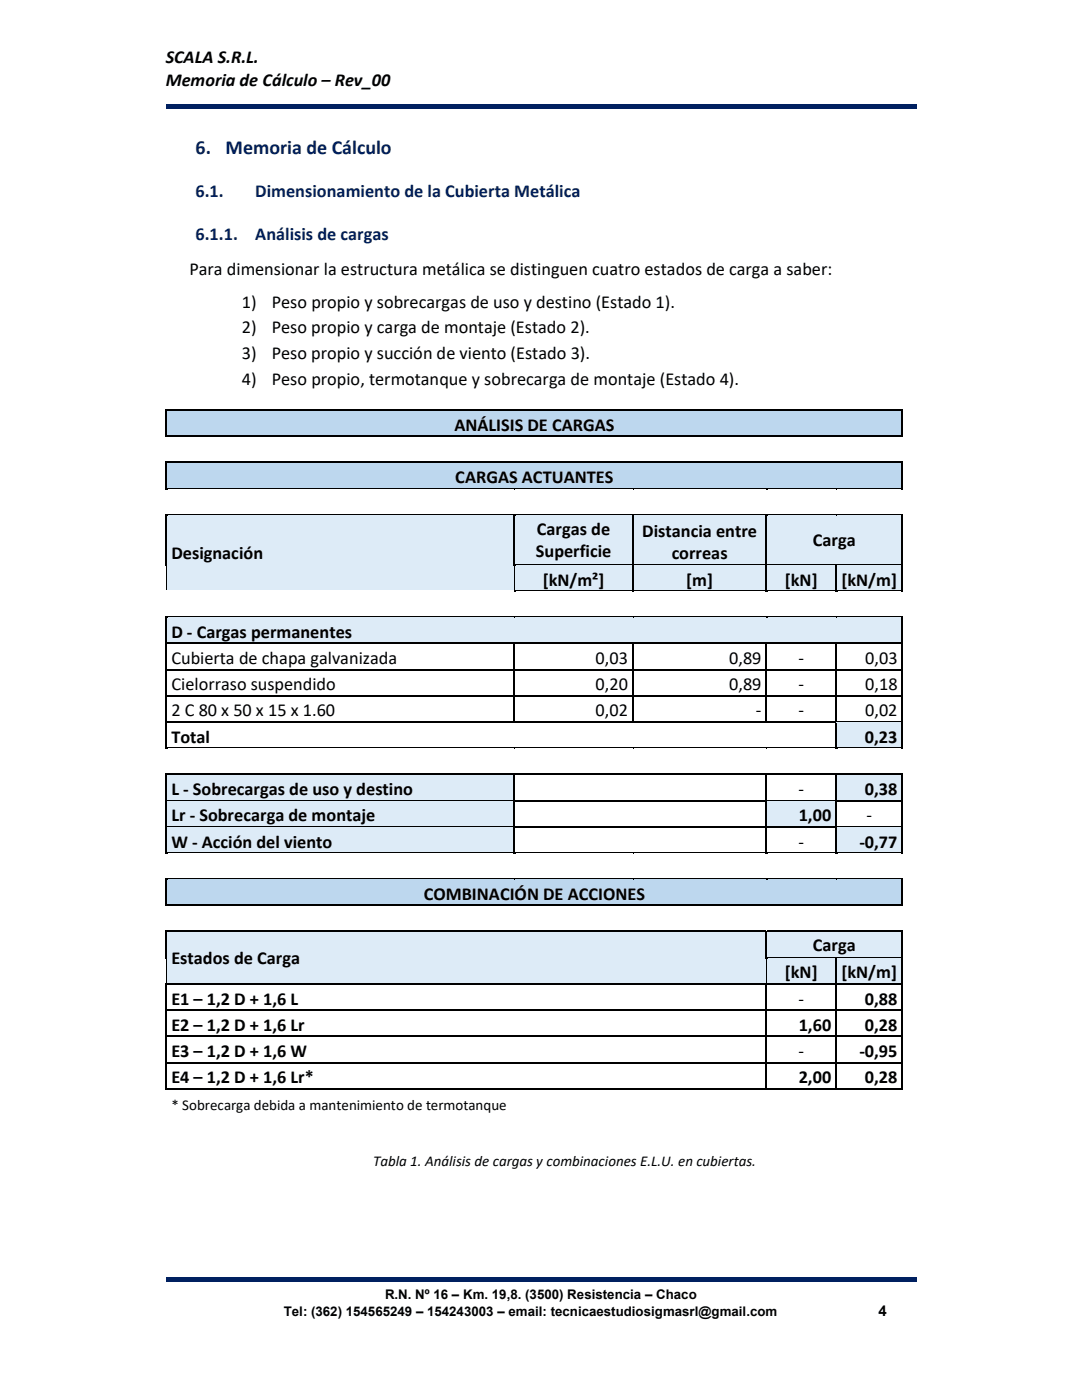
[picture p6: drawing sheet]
<svg xmlns="http://www.w3.org/2000/svg" width="216mm" height="279mm" viewBox="0 0 216 279" stroke-linecap="round" stroke-linejoin="round" font-family="sans-serif">
<defs><g id="words">
<g font-size="4" fill="#002060">
<text x="39" y="30.8">6.</text>
<text x="45" y="30.8">Memoria de Cálculo</text>
</g>
<g font-size="3.6">
<text x="33.1" y="17.1">Memoria de Cálculo – Rev_00</text>
<text x="33.1" y="12.6">SCALA S.R.L.</text>
<text x="37.8" y="54.9">Para dimensionar la estructura metálica se distinguen cuatro estados de carga a saber:</text>
<text x="48.3" y="61.4">1)</text>
<text x="54.2" y="61.4">Peso propio y sobrecargas de uso y destino (Estado 1).</text>
<text x="48.3" y="71.6">3)</text>
<text x="48.3" y="66.5">2)</text>
<text x="54.2" y="71.6">Peso propio y succión de viento (Estado 3).</text>
<text x="54.2" y="66.5">Peso propio y carga de montaje (Estado 2).</text>
<text x="48.3" y="76.8">4)</text>
<text x="54.2" y="76.8">Peso propio, termotanque y sobrecarga de montaje (Estado 4).</text>
<text x="90.7" y="86">ANÁLISIS DE CARGAS</text>
<text x="90.8" y="96.4">CARGAS ACTUANTES</text>
<text x="107.1" y="106.8">Cargas de</text>
<text x="128.2" y="107.2">Distancia entre</text>
<text x="34.2" y="111.6">Designación</text>
<text x="106.9" y="111.2">Superficie</text>
<text x="134" y="111.6">correas</text>
<text x="162.2" y="109">Carga</text>
<text x="108.3" y="116.9">[kN/m²]</text>
<text x="136.9" y="116.9">[m]</text>
<text x="156.6" y="116.9">[kN]</text>
<text x="167.9" y="116.9">[kN/m]</text>
<text x="34.2" y="127.3">D ‐ Cargas permanentes</text>
<text x="34.2" y="132.5">Cubierta de chapa galvanizada</text>
<text x="34.2" y="137.8">Cielorraso suspendido</text>
<text x="118.9" y="132.5">0,03</text>
<text x="118.9" y="137.8">0,20</text>
<text x="145.5" y="132.5">0,89</text>
<text x="145.5" y="137.8">0,89</text>
<text x="159.3" y="132.5">‐</text>
<text x="159.3" y="137.8">‐</text>
<text x="172.6" y="132.5">0,03</text>
<text x="172.6" y="137.8">0,18</text>
<text x="34.2" y="143">2 C 80 x 50 x 15 x 1.60</text>
<text x="118.9" y="143">0,02</text>
<text x="150.8" y="143">‐</text>
<text x="159.3" y="143">‐</text>
<text x="172.6" y="143">0,02</text>
<text x="34.2" y="148.2">Total</text>
<text x="172.6" y="148.2">0,23</text>
<text x="34.2" y="158.7">L ‐ Sobrecargas de uso y destino</text>
<text x="159.3" y="158.7">‐</text>
<text x="172.6" y="158.7">0,38</text>
<text x="34.2" y="163.9">Lr ‐ Sobrecarga de montaje</text>
<text x="159.4" y="163.9">1,00</text>
<text x="172.9" y="163.9">‐</text>
<text x="34.2" y="169.1">W ‐ Acción del viento</text>
<text x="159.3" y="169.1">‐</text>
<text x="171.5" y="169.1">‐0,77</text>
<text x="84.5" y="179.6">COMBINACIÓN DE ACCIONES</text>
<text x="162.2" y="189.8">Carga</text>
<text x="34.2" y="192.4">Estados de Carga</text>
<text x="156.6" y="195.3">[kN]</text>
<text x="167.9" y="195.3">[kN/m]</text>
<text x="34.2" y="200.5">E1 – 1,2 D + 1,6 L</text>
<text x="159.3" y="200.5">‐</text>
<text x="172.6" y="200.5">0,88</text>
<text x="34.2" y="205.7">E2 – 1,2 D + 1,6 Lr</text>
<text x="159.4" y="205.7">1,60</text>
<text x="172.6" y="205.7">0,28</text>
<text x="34.2" y="210.9">E3 – 1,2 D + 1,6 W</text>
<text x="159.3" y="210.9">‐</text>
<text x="171.5" y="210.9">‐0,95</text>
<text x="34.2" y="216.2">E4 – 1,2 D + 1,6 Lr*</text>
<text x="159.4" y="216.2">2,00</text>
<text x="172.6" y="216.2">0,28</text>
</g>
<g font-size="3.6" fill="#002060">
<text x="39" y="39.4">6.1.</text>
<text x="50.9" y="39.4">Dimensionamiento de la Cubierta Metálica</text>
<text x="39" y="47.8">6.1.1.</text>
<text x="50.9" y="47.8">Análisis de cargas</text>
</g>
<g font-size="3">
<text x="34.2" y="221.6">* Sobrecarga debida a mantenimiento de termotanque</text>
<text x="74.5" y="232.7">Tabla 1. Análisis de cargas y combinaciones E.L.U. en cubiertas.</text>
<text x="175.3" y="262.6">4</text>
</g>
<g font-size="2.6">
<text x="56.6" y="262.6">Tel: (362) 154565249 – 154243003 – email: tecnicaestudiosigmasrl@gmail.com</text>
<text x="76.8" y="259.2">R.N. Nº 16 – Km. 19,8. (3500) Resistencia – Chaco</text>
</g>
</g></defs>
<g fill="#002060">
<path d="M33.1 20.7h149.8v1h-149.8z"/>
<path d="M33.1 254.9h149.8v1h-149.8z"/>
</g>
<g fill="#bdd7ee">
<path d="M33.3 82h146.7v5h-146.7z"/>
<path d="M34.2 82.5h144.9v4.5h-144.9z"/>
</g>
<path d="M33.1 81.7h.2v.3h-.2zM180 81.7h.2v.3h-.2z" fill="#000"/>
<path d="M33.1 81.9h147.1" fill="none" stroke="#000" stroke-width=".25"/>
<path d="M33.2 82v5M180.1 82v5" fill="none" stroke="#000" stroke-width=".23"/>
<g fill="#fff">
<path d="M33.2 87.2h69.4v5h-69.4z"/>
<path d="M34.2 87.7h67.4v4.5h-67.4z"/>
<path d="M102.6 87.2h23.7v5h-23.7z"/>
<path d="M103.6 87.7h21.7v4.5h-21.7z"/>
<path d="M126.3 87.2h26.6v5h-26.6z"/>
<path d="M127.3 87.7h24.6v4.5h-24.6z"/>
<path d="M152.9 87.2h14v5h-14z"/>
<path d="M153.9 87.7h12v4.5h-12z"/>
<path d="M166.9 87.2h13.2v5h-13.2z"/>
<path d="M167.9 87.7h11.2v4.5h-11.2z"/>
<path d="M33.2 87.2h.1z"/>
</g>
<path d="M33.1 87h.2v.2h-.2z" fill="#000"/>
<path d="M33.3 87.2h.3z" fill="#fff"/>
<path d="M33.3 87.1h69.3" fill="none" stroke="#000" stroke-width=".23"/>
<path d="M33.6 87.2h69.3z" fill="#fff"/>
<path d="M102.6 87.1h23.7" fill="none" stroke="#000" stroke-width=".23"/>
<path d="M102.9 87.2h23.6z" fill="#fff"/>
<path d="M126.3 87h.2v.2h-.2z" fill="#000"/>
<path d="M126.5 87.1h26.4" fill="none" stroke="#000" stroke-width=".23"/>
<g fill="#fff">
<path d="M126.5 87.2h26.4z"/>
<path d="M152.9 87.2h.3z"/>
</g>
<path d="M152.9 87.1h14" fill="none" stroke="#000" stroke-width=".23"/>
<path d="M153.2 87.2h13.9z" fill="#fff"/>
<path d="M166.9 87.1h13.1" fill="none" stroke="#000" stroke-width=".23"/>
<path d="M167.1 87.2h13z" fill="#fff"/>
<path d="M180 87h.2v.2h-.2z" fill="#000"/>
<g fill="#bdd7ee">
<path d="M33.3 92.4h146.7v5h-146.7z"/>
<path d="M34.2 93h144.9v4.4h-144.9z"/>
</g>
<path d="M33.1 92.2h.2v.2h-.2z" fill="#000"/>
<path d="M33.3 92.4h.3z" fill="#bdd7ee"/>
<path d="M33.3 92.3h93M126.5 92.3h26.4" fill="none" stroke="#000" stroke-width=".23"/>
<path d="M33.6 92.4h119.3" fill="none" stroke="#bdd7ee" stroke-width=".2"/>
<path d="M126.3 92.2h.2v.2h-.2z" fill="#000"/>
<path d="M152.9 92.4h.3z" fill="#bdd7ee"/>
<path d="M33.2 92.4v5M152.9 92.3h27.1M180.1 92.4v5" fill="none" stroke="#000" stroke-width=".23"/>
<path d="M153.2 92.4h26.8" fill="none" stroke="#bdd7ee" stroke-width=".2"/>
<path d="M180 92.2h.2v.2h-.2z" fill="#000"/>
<g fill="#fff">
<path d="M33.2 97.7h69.4v4.9h-69.4z"/>
<path d="M34.2 98.2h67.4v4.4h-67.4z"/>
<path d="M102.6 97.7h23.7v4.9h-23.7z"/>
<path d="M103.6 98.2h21.7v4.4h-21.7z"/>
<path d="M126.3 97.7h26.6v4.9h-26.6z"/>
<path d="M127.3 98.2h24.6v4.4h-24.6z"/>
<path d="M152.9 97.7h14v4.9h-14z"/>
<path d="M153.9 98.2h12v4.4h-12z"/>
<path d="M166.9 97.7h13.2v4.9h-13.2z"/>
<path d="M167.9 98.2h11.2v4.4h-11.2z"/>
<path d="M33.2 97.7h.1z"/>
</g>
<path d="M33.1 97.4h.2v.3h-.2z" fill="#000"/>
<path d="M33.3 97.7h.3z" fill="#fff"/>
<path d="M33.3 97.5h69.3" fill="none" stroke="#000" stroke-width=".23"/>
<path d="M33.6 97.7h69.3z" fill="#fff"/>
<path d="M102.6 97.5h23.7" fill="none" stroke="#000" stroke-width=".23"/>
<path d="M102.9 97.7h23.6z" fill="#fff"/>
<path d="M126.3 97.4h.2v.3h-.2z" fill="#000"/>
<path d="M126.5 97.5h26.4" fill="none" stroke="#000" stroke-width=".23"/>
<g fill="#fff">
<path d="M126.5 97.7h26.4z"/>
<path d="M152.9 97.7h.3z"/>
</g>
<path d="M152.9 97.5h14" fill="none" stroke="#000" stroke-width=".23"/>
<path d="M153.2 97.7h13.9z" fill="#fff"/>
<path d="M166.9 97.5h13.1" fill="none" stroke="#000" stroke-width=".23"/>
<path d="M167.1 97.7h13z" fill="#fff"/>
<path d="M180 97.4h.2v.3h-.2z" fill="#000"/>
<g fill="#ddebf7">
<path d="M33.3 102.9h69.2v14.9h-69.2z"/>
<path d="M34.2 108.1h67.4v4.5h-67.4z"/>
<path d="M102.8 102.9h23.4v9.7h-23.4z"/>
<path d="M103.6 103.3h21.7v4.5h-21.7z"/>
<path d="M103.6 107.8h21.7v4.4h-21.7z"/>
<path d="M126.4 102.9h26.4v9.7h-26.4z"/>
<path d="M127.3 103.7h24.6v4.5h-24.6z"/>
<path d="M127.3 108.2h24.6v4.4h-24.6z"/>
<path d="M153.1 102.9h26.9v9.7h-26.9z"/>
<path d="M153.9 105.5h25.2v4.5h-25.2z"/>
</g>
<path d="M33.1 102.6h.2v.3h-.2z" fill="#000"/>
<path d="M33.3 102.9h.3z" fill="#ddebf7"/>
<path d="M33.3 102.8h69.2" fill="none" stroke="#000" stroke-width=".23"/>
<path d="M33.6 102.9h68.9" fill="none" stroke="#ddebf7" stroke-width=".2"/>
<path d="M102.5 102.6h.3v.3h-.3z" fill="#000"/>
<path d="M102.8 102.9h.2z" fill="#ddebf7"/>
<path d="M102.8 102.8h23.4" fill="none" stroke="#000" stroke-width=".23"/>
<path d="M103 102.9h23.2" fill="none" stroke="#ddebf7" stroke-width=".2"/>
<path d="M126.2 102.6h.2v.3h-.2z" fill="#000"/>
<path d="M126.4 102.9h.3z" fill="#ddebf7"/>
<path d="M126.4 102.8h26.4" fill="none" stroke="#000" stroke-width=".23"/>
<path d="M126.7 102.9h26.1" fill="none" stroke="#ddebf7" stroke-width=".2"/>
<path d="M152.8 102.6h.3v.3h-.3z" fill="#000"/>
<path d="M153.1 102.9h.2z" fill="#ddebf7"/>
<path d="M33.2 102.9v9.7M102.6 102.9v9.7M153.1 102.8h26.9M180.1 102.9v9.7" fill="none" stroke="#000" stroke-width=".23"/>
<path d="M153.3 102.9h26.7" fill="none" stroke="#ddebf7" stroke-width=".2"/>
<path d="M180 102.6h.2v.3h-.2z" fill="#000"/>
<path d="M126.3 102.9v9.7M152.9 102.9v9.7" fill="none" stroke="#000" stroke-width=".25"/>
<g fill="#ddebf7">
<path d="M102.6 112.9h23.6v4.9h-23.6z"/>
<path d="M103.6 113.4h21.7v4.4h-21.7z"/>
<path d="M126.4 112.9h26.4v4.9h-26.4z"/>
<path d="M127.3 113.4h24.6v4.4h-24.6z"/>
<path d="M153.1 112.9h13.7v4.9h-13.7z"/>
<path d="M153.9 113.4h12v4.4h-12z"/>
<path d="M167 112.9h13v4.9h-13z"/>
<path d="M167.9 113.4h11.2v4.4h-11.2z"/>
</g>
<path d="M33.1 112.6h.2v.2h-.2z" fill="#000"/>
<path d="M102.6 112.8l.2 .1z" fill="#ddebf7"/>
<path d="M102.5 112.6h.3v.2h-.3z" fill="#000"/>
<path d="M102.8 112.8l.2 .1z" fill="#ddebf7"/>
<path d="M102.8 112.7h23.4M126.4 112.7h26.4M153.1 112.7h13.7M166.9 112.9v4.9M167 112.7h13M180.1 112.9v4.9" fill="none" stroke="#000" stroke-width=".23"/>
<path d="M103 112.9h23.2M126.4 112.9h26.4M153.1 112.9h13.7M167 112.9h13" fill="none" stroke="#ddebf7" stroke-width=".2"/>
<path d="M126.2 112.6h.2v.3h-.2zM152.8 112.6h.3v.3h-.3zM166.8 112.6h.2v.3h-.2zM180 112.6h.2v.3h-.2z" fill="#000"/>
<path d="M33.2 112.9v4.9M102.6 112.9v4.9" fill="none" stroke="#000" stroke-width=".2"/>
<path d="M126.3 112.9v4.9M152.9 112.9v4.9" fill="none" stroke="#000" stroke-width=".25"/>
<g fill="#fff">
<path d="M33.2 118.1h69.4v4.9h-69.4z"/>
<path d="M34.2 118.3h67.4v4.5h-67.4z"/>
<path d="M102.6 118.1h23.7v4.9h-23.7z"/>
<path d="M103.6 118.6h21.7v4.4h-21.7z"/>
<path d="M126.3 118.1h26.6v4.9h-26.6z"/>
<path d="M127.3 118.6h24.6v4.4h-24.6z"/>
<path d="M152.9 118.1h14v4.9h-14z"/>
<path d="M153.9 118.6h12v4.4h-12z"/>
<path d="M166.9 118.1h13.2v4.9h-13.2z"/>
<path d="M167.9 118.6h11.2v4.4h-11.2z"/>
</g>
<path d="M33.2 117.9v.2z" fill="#fff"/>
<path d="M33.2 117.8h69.4" fill="none" stroke="#000" stroke-width=".2"/>
<path d="M33.2 117.9h69.4v.2h-69.4z" fill="#fff"/>
<path d="M102.6 118.1h.3z" fill="#fff"/>
<path d="M102.6 118h23.6" fill="none" stroke="#000" stroke-width=".23"/>
<path d="M102.9 118.1h23.5z" fill="#fff"/>
<path d="M126.2 117.8h.2v.3h-.2z" fill="#000"/>
<path d="M126.4 118.1h.3z" fill="#fff"/>
<path d="M126.4 118h26.4" fill="none" stroke="#000" stroke-width=".23"/>
<path d="M126.7 118.1h26.4z" fill="#fff"/>
<path d="M152.8 117.8h.3v.3h-.3z" fill="#000"/>
<path d="M153.1 118.1h.2z" fill="#fff"/>
<path d="M153.1 118h13.7" fill="none" stroke="#000" stroke-width=".23"/>
<path d="M153.3 118.1h13.7z" fill="#fff"/>
<path d="M166.8 117.8h.2v.3h-.2z" fill="#000"/>
<path d="M167 118.1h.2z" fill="#fff"/>
<path d="M167 118h13" fill="none" stroke="#000" stroke-width=".23"/>
<path d="M167.2 118.1h12.9z" fill="#fff"/>
<path d="M180 117.8h.2v.3h-.2z" fill="#000"/>
<g fill="#ddebf7">
<path d="M33.3 123.3h146.7v5h-146.7z"/>
<path d="M34.2 123.8h144.9v4.5h-144.9z"/>
</g>
<path d="M33.1 123h.2v.3h-.2z" fill="#000"/>
<path d="M33.3 123.3h.3z" fill="#ddebf7"/>
<path d="M33.3 123.2h93M126.5 123.2h26.4" fill="none" stroke="#000" stroke-width=".25"/>
<path d="M33.6 123.3h119.3" fill="none" stroke="#ddebf7" stroke-width=".2"/>
<path d="M126.3 123h.2v.3h-.2z" fill="#000"/>
<path d="M152.9 123.3h.3z" fill="#ddebf7"/>
<path d="M33.3 133.6h69.2M102.8 133.6h23.4M126.3 128.5v5M126.3 133.8v4.9M126.3 139v5M126.4 133.6h26.4M152.9 123.2h27.1M152.9 128.5v5M152.9 133.8v4.9M152.9 139v5M153.1 133.6h13.7M167 133.6h13" fill="none" stroke="#000" stroke-width=".25"/>
<path d="M153.2 123.3h26.8" fill="none" stroke="#ddebf7" stroke-width=".2"/>
<g fill="#000">
<path d="M33.1 128.3h.2v.2h-.2zM33.1 133.5h.2v.3h-.2zM33.1 138.7h.2v.3h-.2zM102.5 128.3h.3v.2h-.3zM102.5 133.5h.3v.3h-.3zM102.5 138.7h.3v.3h-.3zM126.2 128.3h.2v.2h-.2zM126.2 133.5h.2v.3h-.2zM126.2 138.7h.2v.3h-.2zM152.8 128.3h.3v.2h-.3zM152.8 133.5h.3v.3h-.3zM152.8 138.7h.3v.3h-.3z"/>
<path d="M166.8 128.3h.2v.2h-.2zM166.8 133.5h.2v.3h-.2zM166.8 138.7h.2v.3h-.2zM180 123h.2v.3h-.2zM180 128.3h.2v.2h-.2zM180 133.5h.2v.3h-.2zM180 138.7h.2v.3h-.2z"/>
</g>
<g fill="none" stroke="#000" stroke-width=".23">
<path d="M33.2 123.3v5M33.2 128.5v5M33.2 133.8v4.9M33.2 139v5M33.3 128.4h69.2M33.3 138.9h69.2M102.6 128.5v5M102.6 133.8v4.9M102.6 139v5M102.8 128.4h23.4M102.8 138.9h23.4M126.4 128.4h26.4"/>
<path d="M126.4 138.9h26.4M153.1 128.4h13.7M153.1 138.9h13.7M166.9 128.5v5M166.9 133.8v4.9M166.9 139v5M167 128.4h13M167 138.9h13M180.1 123.3v5M180.1 128.5v5M180.1 133.8v4.9M180.1 139v5"/>
</g>
<g fill="#ddebf7">
<path d="M166.9 144.2h13.1v5h-13.1z"/>
<path d="M167.9 144.7h11.2v4.5h-11.2z"/>
</g>
<path d="M33.1 144h.2v.2h-.2zM166.8 144h.2v.2h-.2zM180 144h.2v.2h-.2z" fill="#000"/>
<path d="M33.3 144.1h133.5M167 144.1h13" fill="none" stroke="#000" stroke-width=".25"/>
<path d="M167 144.2h13" fill="none" stroke="#ddebf7" stroke-width=".2"/>
<path d="M33.2 144.2v5M166.9 144.2v5M180.1 144.2v5" fill="none" stroke="#000" stroke-width=".23"/>
<g fill="#fff">
<path d="M33.2 149.4h69.4v5h-69.4z"/>
<path d="M34.2 150h67.4v4.4h-67.4z"/>
<path d="M102.6 149.4h23.7v5h-23.7z"/>
<path d="M103.6 150h21.7v4.4h-21.7z"/>
<path d="M126.3 149.4h26.6v5h-26.6z"/>
<path d="M127.3 150h24.6v4.4h-24.6z"/>
<path d="M152.9 149.4h14v5h-14z"/>
<path d="M153.9 150h12v4.4h-12z"/>
<path d="M166.9 149.4h13.2v5h-13.2z"/>
<path d="M167.9 150h11.2v4.4h-11.2z"/>
<path d="M33.2 149.4l.1 .1z"/>
</g>
<path d="M33.1 149.2h.2v.2h-.2z" fill="#000"/>
<path d="M33.3 149.4l.3 .1z" fill="#fff"/>
<path d="M33.3 149.3h69.3" fill="none" stroke="#000" stroke-width=".23"/>
<path d="M33.6 149.4l69.3 .1z" fill="#fff"/>
<path d="M102.6 149.3h23.7" fill="none" stroke="#000" stroke-width=".23"/>
<path d="M102.9 149.4l23.6 .1z" fill="#fff"/>
<path d="M126.3 149.2h.2v.2h-.2z" fill="#000"/>
<path d="M126.5 149.3h26.4" fill="none" stroke="#000" stroke-width=".23"/>
<g fill="#fff">
<path d="M126.5 149.4l26.4 .1z"/>
<path d="M152.9 149.4l.3 .1z"/>
</g>
<path d="M152.9 149.3h13.9" fill="none" stroke="#000" stroke-width=".23"/>
<path d="M153.2 149.4l13.8 .1z" fill="#fff"/>
<path d="M166.8 149.2h.2v.2h-.2z" fill="#000"/>
<path d="M167 149.4l.2 .1z" fill="#fff"/>
<path d="M167 149.3h13" fill="none" stroke="#000" stroke-width=".23"/>
<path d="M167.2 149.4l12.9 .1z" fill="#fff"/>
<path d="M180 149.2h.2v.2h-.2z" fill="#000"/>
<g fill="#ddebf7">
<path d="M33.3 154.7h69.2v5h-69.2z"/>
<path d="M34.2 155.2h67.4v4.5h-67.4z"/>
<path d="M167 154.7h13v5h-13z"/>
<path d="M167.9 155.2h11.2v4.5h-11.2z"/>
</g>
<path d="M33.1 154.4h.2v.3h-.2zM180 154.4h.2v.3h-.2z" fill="#000"/>
<path d="M33.1 154.5h147.1M152.9 154.7v5" fill="none" stroke="#000" stroke-width=".25"/>
<path d="M33.2 154.7v5M102.6 154.7v5M166.9 154.7v5M180.1 154.7v5" fill="none" stroke="#000" stroke-width=".23"/>
<g fill="#ddebf7">
<path d="M33.3 159.9h69.2v5h-69.2z"/>
<path d="M34.2 160.4h67.4v4.5h-67.4z"/>
<path d="M152.9 159.9h13.9v5h-13.9z"/>
<path d="M153.9 160.4h12v4.5h-12z"/>
</g>
<path d="M33.1 159.7h.2v.2h-.2zM102.5 159.7h.3v.2h-.3zM152.8 159.7h.3v.2h-.3zM166.8 159.7h.2v.2h-.2zM180 159.7h.2v.2h-.2z" fill="#000"/>
<path d="M33.2 159.9v5M33.3 159.8h69.2M102.6 159.9v5M102.8 159.8h50M153.1 159.8h13.7M166.9 159.9v5M167 159.8h13M180.1 159.9v5" fill="none" stroke="#000" stroke-width=".23"/>
<path d="M33.3 159.9h69.2M153.1 159.9h13.7" fill="none" stroke="#ddebf7" stroke-width=".2"/>
<path d="M152.9 159.9v5" fill="none" stroke="#000" stroke-width=".25"/>
<g fill="#ddebf7">
<path d="M33.3 165.1h69.2v5h-69.2z"/>
<path d="M34.2 165.7h67.4v4.4h-67.4z"/>
<path d="M167 165.1h13v5h-13z"/>
<path d="M167.9 165.7h11.2v4.4h-11.2z"/>
</g>
<path d="M33.1 164.9h.2v.2h-.2zM102.5 164.9h.3v.2h-.3zM152.8 164.9h.3v.2h-.3zM166.8 164.9h.2v.2h-.2zM180 164.9h.2v.2h-.2z" fill="#000"/>
<path d="M33.2 165.1v5M33.3 165h69.2M102.6 165.1v5M102.8 165h50M153.1 165h13.7M166.9 165.1v5M167 165h13M180.1 165.1v5" fill="none" stroke="#000" stroke-width=".23"/>
<path d="M33.3 165.1h69.2M167 165.1h13" fill="none" stroke="#ddebf7" stroke-width=".2"/>
<path d="M152.9 165.1v5" fill="none" stroke="#000" stroke-width=".25"/>
<g fill="#fff">
<path d="M33.2 170.3h69.4v5h-69.4z"/>
<path d="M34.2 170.9h67.4v4.4h-67.4z"/>
<path d="M102.6 170.3h23.7v5h-23.7z"/>
<path d="M103.6 170.9h21.7v4.4h-21.7z"/>
<path d="M126.3 170.3h26.6v5h-26.6z"/>
<path d="M127.3 170.9h24.6v4.4h-24.6z"/>
<path d="M152.9 170.3h14v5h-14z"/>
<path d="M153.9 170.9h12v4.4h-12z"/>
<path d="M166.9 170.3h13.2v5h-13.2z"/>
<path d="M167.9 170.9h11.2v4.4h-11.2z"/>
<path d="M33.2 170.3l.1 .1z"/>
</g>
<path d="M33.1 170.1h.2v.2h-.2z" fill="#000"/>
<path d="M33.3 170.3l.3 .1z" fill="#fff"/>
<path d="M33.3 170.2h69.2" fill="none" stroke="#000" stroke-width=".23"/>
<path d="M33.6 170.3l69.2 .1z" fill="#fff"/>
<path d="M102.5 170.1h.3v.2h-.3z" fill="#000"/>
<path d="M102.8 170.3l.2 .1z" fill="#fff"/>
<path d="M102.8 170.2h23.5" fill="none" stroke="#000" stroke-width=".23"/>
<path d="M103 170.3l23.5 .1z" fill="#fff"/>
<path d="M126.3 170.1h.2v.2h-.2z" fill="#000"/>
<path d="M126.5 170.2h26.3" fill="none" stroke="#000" stroke-width=".23"/>
<g fill="#fff">
<path d="M126.5 170.3l26.3 .1z"/>
<path d="M152.8 170.3l.3 .1z"/>
</g>
<path d="M152.8 170.1h.3v.2h-.3z" fill="#000"/>
<path d="M153.1 170.3l.2 .1z" fill="#fff"/>
<path d="M153.1 170.2h13.7" fill="none" stroke="#000" stroke-width=".23"/>
<path d="M153.3 170.3l13.7 .1z" fill="#fff"/>
<path d="M166.8 170.1h.2v.2h-.2z" fill="#000"/>
<path d="M167 170.3l.2 .1z" fill="#fff"/>
<path d="M167 170.2h13" fill="none" stroke="#000" stroke-width=".23"/>
<path d="M167.2 170.3l12.9 .1z" fill="#fff"/>
<path d="M180 170.1h.2v.2h-.2z" fill="#000"/>
<g fill="#bdd7ee">
<path d="M33.3 175.6h146.7v5h-146.7z"/>
<path d="M34.2 176.1h144.9v4.5h-144.9z"/>
</g>
<path d="M33.1 175.3h.2v.3h-.2z" fill="#000"/>
<path d="M33.3 175.6h.3z" fill="#bdd7ee"/>
<path d="M33.3 175.4h93M126.5 175.4h26.4" fill="none" stroke="#000" stroke-width=".23"/>
<path d="M33.6 175.6h119.3" fill="none" stroke="#bdd7ee" stroke-width=".2"/>
<path d="M126.3 175.3h.2v.3h-.2z" fill="#000"/>
<path d="M152.9 175.6h.3z" fill="#bdd7ee"/>
<path d="M33.2 175.6v5M152.9 175.4h27.1M180.1 175.6v5" fill="none" stroke="#000" stroke-width=".23"/>
<path d="M153.2 175.6h26.8" fill="none" stroke="#bdd7ee" stroke-width=".2"/>
<path d="M180 175.3h.2v.3h-.2z" fill="#000"/>
<g fill="#fff">
<path d="M33.2 180.8h69.4v5h-69.4z"/>
<path d="M34.2 181.3h67.4v4.5h-67.4z"/>
<path d="M102.6 180.8h23.7v5h-23.7z"/>
<path d="M103.6 181.3h21.7v4.5h-21.7z"/>
<path d="M126.3 180.8h26.6v5h-26.6z"/>
<path d="M127.3 181.3h24.6v4.5h-24.6z"/>
<path d="M152.9 180.8h14v5h-14z"/>
<path d="M153.9 181.3h12v4.5h-12z"/>
<path d="M166.9 180.8h13.2v5h-13.2z"/>
<path d="M167.9 181.3h11.2v4.5h-11.2z"/>
<path d="M33.2 180.8h.1z"/>
</g>
<path d="M33.1 180.6h.2v.2h-.2z" fill="#000"/>
<path d="M33.3 180.8h.3z" fill="#fff"/>
<path d="M33.3 180.7h69.3" fill="none" stroke="#000" stroke-width=".23"/>
<path d="M33.6 180.8h69.3z" fill="#fff"/>
<path d="M102.6 180.7h23.7" fill="none" stroke="#000" stroke-width=".23"/>
<path d="M102.9 180.8h23.6z" fill="#fff"/>
<path d="M126.3 180.6h.2v.2h-.2z" fill="#000"/>
<path d="M126.5 180.7h26.4" fill="none" stroke="#000" stroke-width=".23"/>
<g fill="#fff">
<path d="M126.5 180.8h26.4z"/>
<path d="M152.9 180.8h.3z"/>
</g>
<path d="M152.9 180.7h14" fill="none" stroke="#000" stroke-width=".23"/>
<path d="M153.2 180.8h13.9z" fill="#fff"/>
<path d="M166.9 180.7h13.1" fill="none" stroke="#000" stroke-width=".23"/>
<path d="M167.1 180.8h13z" fill="#fff"/>
<path d="M180 180.6h.2v.2h-.2z" fill="#000"/>
<g fill="#ddebf7">
<path d="M33.3 186h119.5v10.2h-119.5z"/>
<path d="M34.2 188.9h117.7v4.5h-117.7z"/>
<path d="M152.9 186h27.1v5h-27.1z"/>
<path d="M153.9 186.3h25.2v4.5h-25.2z"/>
</g>
<path d="M33.1 185.8h.2v.2h-.2z" fill="#000"/>
<path d="M33.3 186h.3z" fill="#ddebf7"/>
<path d="M33.3 185.9h93M126.5 185.9h26.3" fill="none" stroke="#000" stroke-width=".23"/>
<path d="M33.6 186h119.2" fill="none" stroke="#ddebf7" stroke-width=".2"/>
<path d="M126.3 185.8h.2v.2h-.2zM152.8 185.8h.3v.2h-.3z" fill="#000"/>
<path d="M153.1 186h.2z" fill="#ddebf7"/>
<path d="M33.2 186v5M153.1 185.9h26.9M180.1 186v5" fill="none" stroke="#000" stroke-width=".23"/>
<path d="M153.3 186h26.7" fill="none" stroke="#ddebf7" stroke-width=".2"/>
<path d="M180 185.8h.2v.2h-.2z" fill="#000"/>
<path d="M152.9 186v5" fill="none" stroke="#000" stroke-width=".25"/>
<g fill="#ddebf7">
<path d="M152.9 191.3h13.9v4.9h-13.9z"/>
<path d="M153.9 191.8h12v4.4h-12z"/>
<path d="M167 191.3h13v4.9h-13z"/>
<path d="M167.9 191.8h11.2v4.4h-11.2z"/>
</g>
<path d="M33.1 191h.2v.3h-.2z" fill="#000"/>
<path d="M152.9 191.3h.2z" fill="#ddebf7"/>
<path d="M152.8 191h.3v.3h-.3z" fill="#000"/>
<path d="M153.1 191.3h.2z" fill="#ddebf7"/>
<g fill="none" stroke="#000" stroke-width=".23">
<path d="M33.1 196.4h119.7M33.2 196.5v5M153.1 191.1h13.7M153.1 196.4h13.7M166.9 191.3v4.9M166.9 196.5v5M167 191.1h13M167 196.4h13M180.1 191.3v4.9M180.1 196.5v5M33.1 217.3h147.1M33.2 201.7v5"/>
<path d="M33.2 206.9v5M33.2 212.2v4.9M33.3 206.8h119.5M153.1 206.8h13.7M166.9 201.7v5M166.9 206.9v5M166.9 212.2v4.9M167 206.8h13M180.1 201.7v5M180.1 206.9v5M180.1 212.2v4.9"/>
</g>
<path d="M153.3 191.3h13.5M167 191.3h13" fill="none" stroke="#ddebf7" stroke-width=".2"/>
<g fill="#000">
<path d="M33.1 196.2h.2v.3h-.2zM152.8 196.2h.3v.3h-.3zM166.8 191h.2v.3h-.2zM166.8 196.2h.2v.3h-.2zM180 191h.2v.3h-.2zM180 196.2h.2v.3h-.2zM33.1 201.5h.2v.2h-.2zM33.1 206.7h.2v.2h-.2zM33.1 211.9h.2v.3h-.2zM33.1 217.1h.2v.3h-.2zM152.8 201.5h.3v.2h-.3zM152.8 206.7h.3v.2h-.3z"/>
<path d="M152.8 211.9h.3v.3h-.3zM166.8 201.5h.2v.2h-.2zM166.8 206.7h.2v.2h-.2zM166.8 211.9h.2v.3h-.2zM180 201.5h.2v.2h-.2zM180 206.7h.2v.2h-.2zM180 211.9h.2v.3h-.2z"/>
</g>
<path d="M33.2 191.3v4.9M152.9 191.3v4.9" fill="none" stroke="#000" stroke-width=".2"/>
<path d="M152.9 196.5v5M33.3 201.6h119.5M33.3 212h119.5M152.9 201.7v5M152.9 206.9v5M152.9 212.2v4.9M153.1 201.6h13.7M153.1 212h13.7M167 201.6h13M167 212h13" fill="none" stroke="#000" stroke-width=".25"/>
<use href="#words"/>
</svg>
